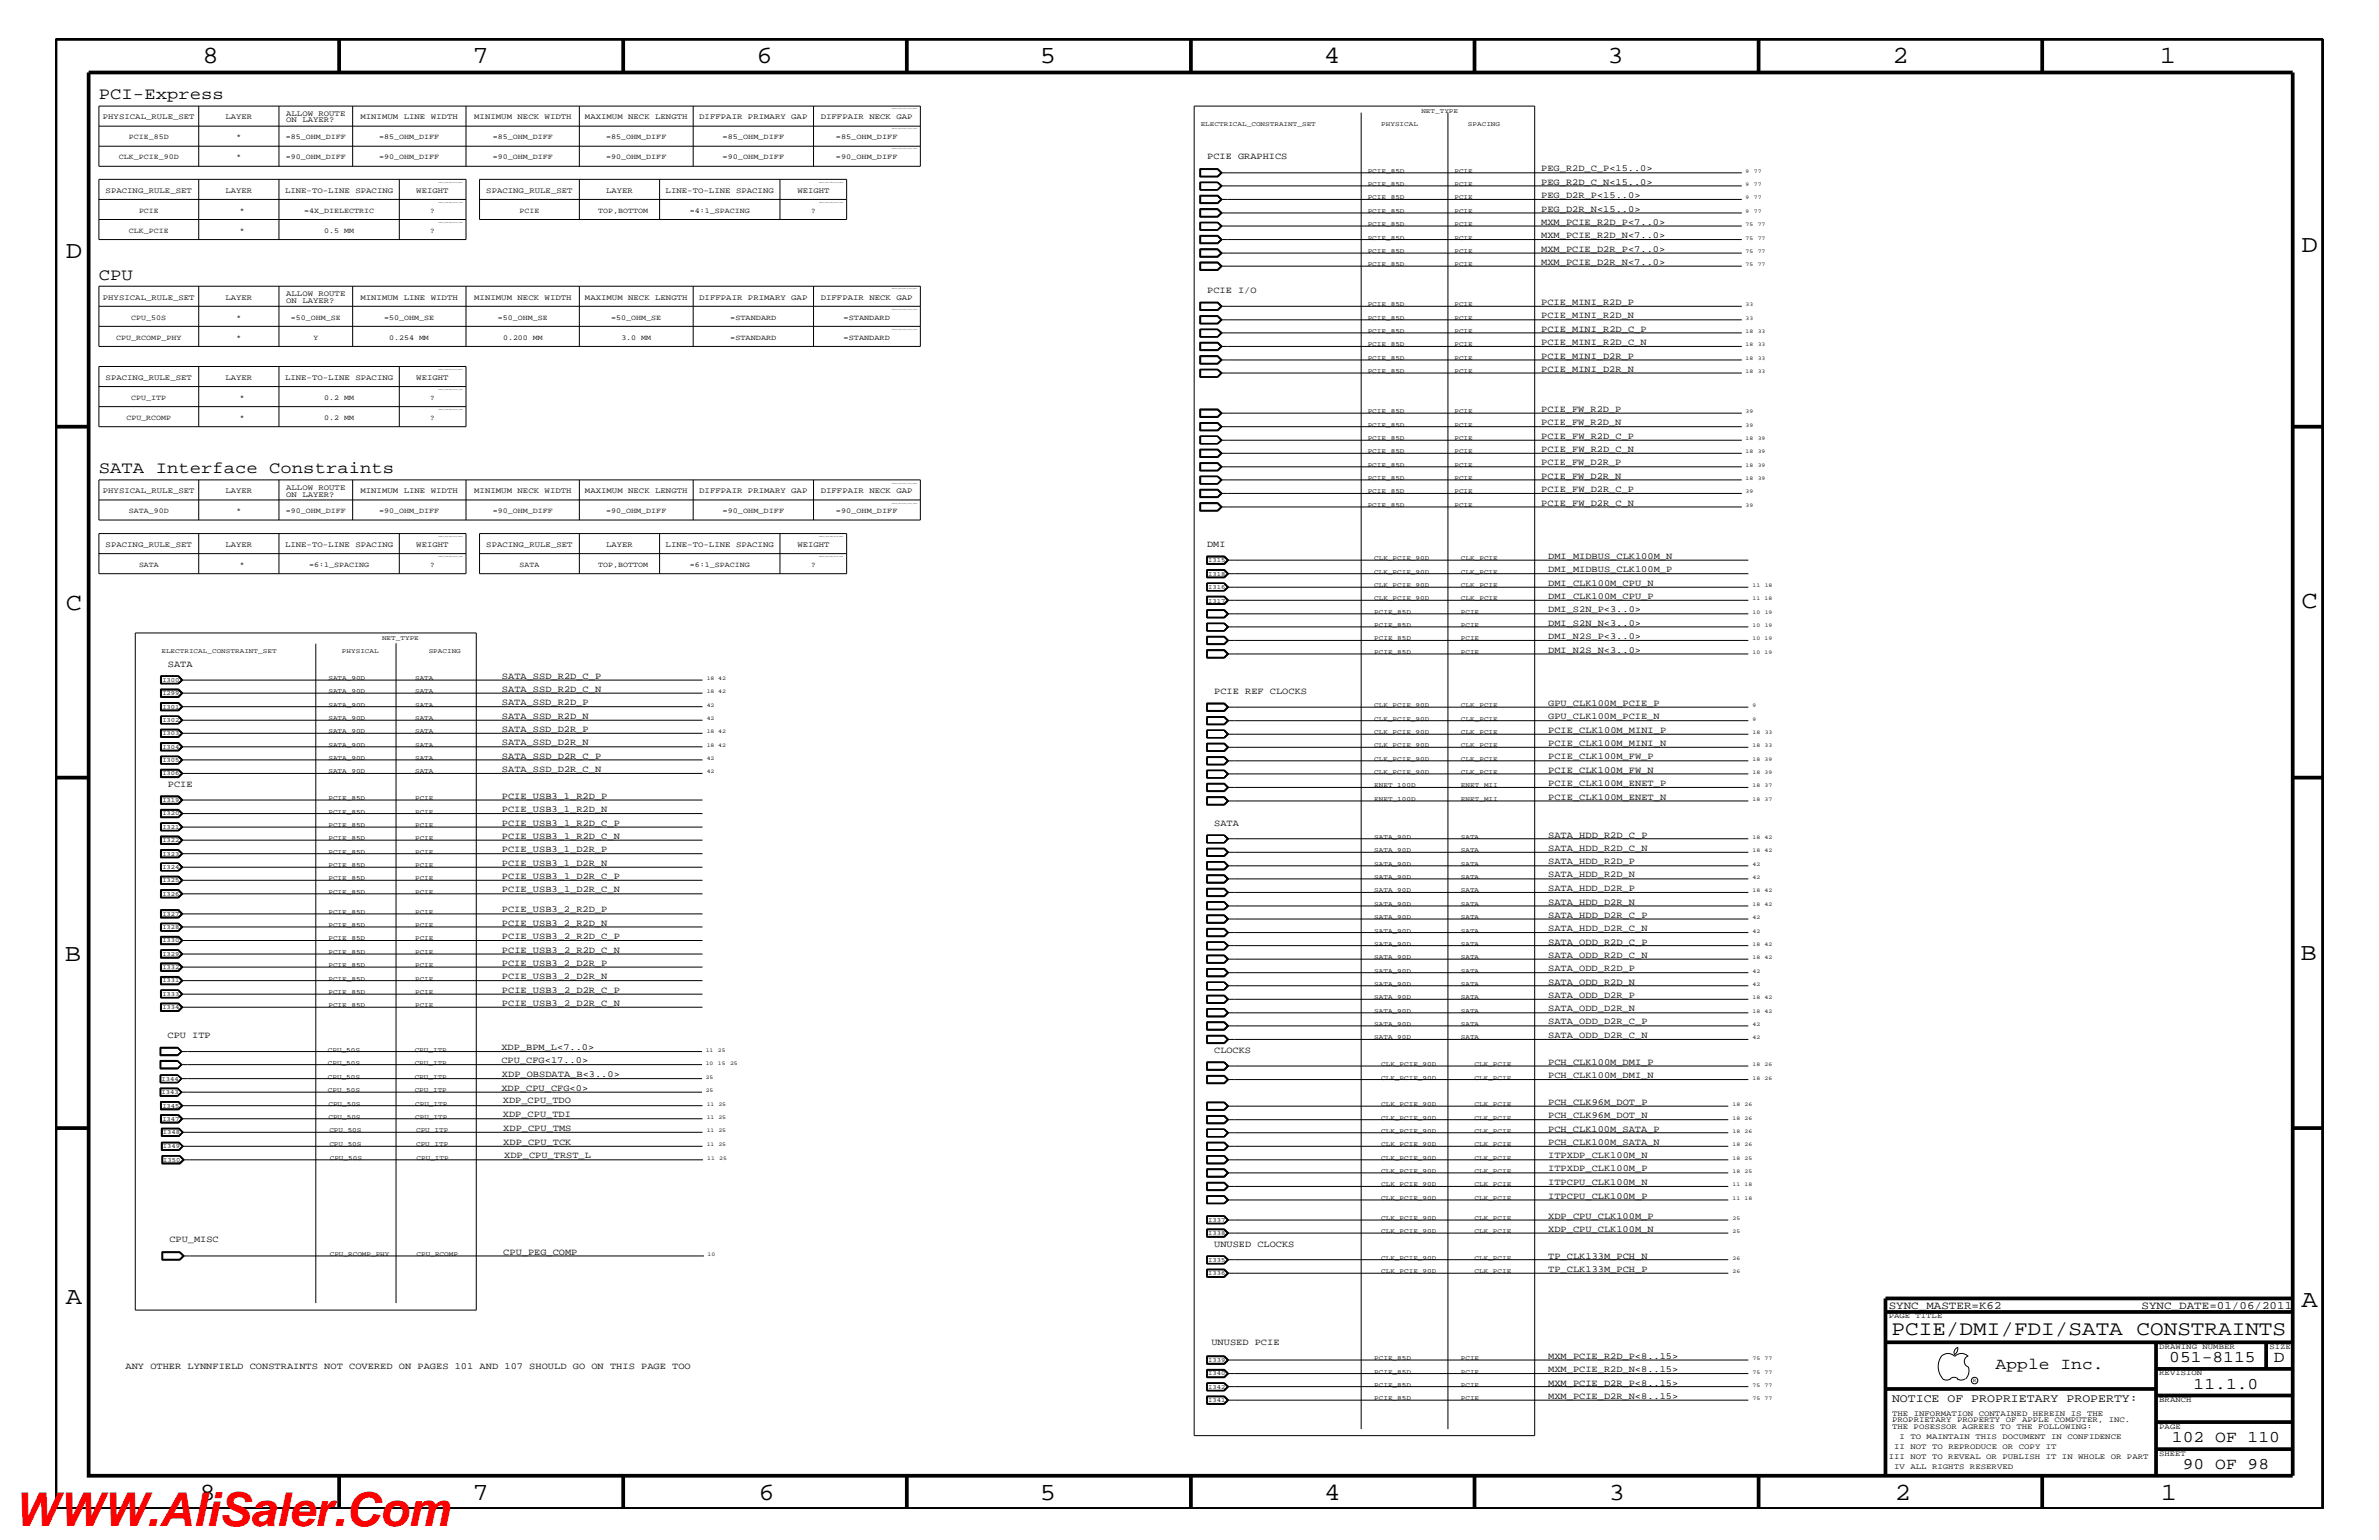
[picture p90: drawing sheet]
<svg xmlns="http://www.w3.org/2000/svg" width="432mm" height="279mm" viewBox="0 0 432 279" stroke-linecap="round" stroke-linejoin="round" font-family="sans-serif">
<defs><g id="words">
<text font-size="8.5" fill="#f00" x="2.5" y="276.8">WWW.AliSaler.Com</text>
<g font-size="4.5">
<text x="36.7" y="11.5">8</text>
<text x="85.8" y="11.5">7</text>
<text x="137.3" y="11.5">6</text>
<text x="188.7" y="11.5">5</text>
<text x="240.3" y="11.5">4</text>
<text x="291.8" y="11.5">3</text>
<text x="343.5" y="11.5">2</text>
<text x="392" y="11.5">1</text>
<text x="11.9" y="46.8">D</text>
<text x="417.8" y="45.7">D</text>
<text x="11.9" y="110.6">C</text>
<text x="417.7" y="110.4">C</text>
<text x="11.8" y="174.3">B</text>
<text x="417.6" y="174.2">B</text>
<text x="11.9" y="236.7">A</text>
<text x="417.7" y="237.1">A</text>
<text x="36.2" y="272.1">8</text>
<text x="85.8" y="272.1">7</text>
<text x="137.7" y="272.1">6</text>
<text x="188.7" y="272.1">5</text>
<text x="240.4" y="272.1">4</text>
<text x="292" y="272.1">3</text>
<text x="343.9" y="272.1">2</text>
<text x="392.2" y="272.1">1</text>
</g>
<text font-size="3.7" x="343.3" y="242.3">PCIE/DMI/FDI/SATA CONSTRAINTS</text>
<g font-size="3">
<text x="18" y="18">PCI-Express</text>
<text x="18" y="50.7">CPU</text>
<text x="18" y="85.9">SATA Interface Constraints</text>
<text x="362.2" y="248.4">Apple Inc.</text>
<text x="393.7" y="247.1">051-8115</text>
<text x="398.1" y="252">11.1.0</text>
<text x="412.7" y="247.1">D</text>
<text x="394.2" y="261.6">102 OF 110</text>
<text x="396.2" y="266.6">90 OF 98</text>
</g>
<text font-size="2.1" x="343.4" y="254.4">NOTICE OF PROPRIETARY PROPERTY:</text>
<g font-size="2">
<text x="342.8" y="237.4">SYNC_MASTER=K62</text>
<text x="388.7" y="237.4">SYNC_DATE=01/06/2011</text>
</g>
<g font-size="1.7">
<text x="219.1" y="28.9">PCIE GRAPHICS</text>
<text x="279.7" y="33.6">PEG_R2D_C_N&lt;15..0&gt;</text>
<text x="279.7" y="31.1">PEG_R2D_C_P&lt;15..0&gt;</text>
<text x="279.7" y="35.9">PEG_D2R_P&lt;15..0&gt;</text>
<text x="279.7" y="38.4">PEG_D2R_N&lt;15..0&gt;</text>
<text x="279.7" y="40.8">MXM_PCIE_R2D_P&lt;7..0&gt;</text>
<text x="279.7" y="45.7">MXM_PCIE_D2R_P&lt;7..0&gt;</text>
<text x="279.7" y="43.2">MXM_PCIE_R2D_N&lt;7..0&gt;</text>
<text x="219.1" y="53.2">PCIE I/O</text>
<text x="279.7" y="48">MXM_PCIE_D2R_N&lt;7..0&gt;</text>
<text x="279.7" y="57.8">PCIE_MINI_R2D_N</text>
<text x="279.7" y="55.3">PCIE_MINI_R2D_P</text>
<text x="279.7" y="62.6">PCIE_MINI_R2D_C_N</text>
<text x="279.7" y="65.1">PCIE_MINI_D2R_P</text>
<text x="279.7" y="60.2">PCIE_MINI_R2D_C_P</text>
<text x="279.7" y="67.5">PCIE_MINI_D2R_N</text>
<text x="279.7" y="77.2">PCIE_FW_R2D_N</text>
<text x="279.7" y="74.7">PCIE_FW_R2D_P</text>
<text x="279.7" y="82">PCIE_FW_R2D_C_N</text>
<text x="279.7" y="79.6">PCIE_FW_R2D_C_P</text>
<text x="279.7" y="84.4">PCIE_FW_D2R_P</text>
<text x="279.7" y="89.3">PCIE_FW_D2R_C_P</text>
<text x="279.7" y="86.9">PCIE_FW_D2R_N</text>
<text x="279.7" y="91.7">PCIE_FW_D2R_C_N</text>
<text x="219.1" y="99.3">DMI</text>
<text x="281" y="101.4">DMI_MIDBUS_CLK100M_N</text>
<text x="281" y="106.3">DMI_CLK100M_CPU_N</text>
<text x="281" y="103.8">DMI_MIDBUS_CLK100M_P</text>
<text x="281" y="111.1">DMI_S2N_P&lt;3..0&gt;</text>
<text x="281" y="113.6">DMI_S2N_N&lt;3..0&gt;</text>
<text x="281" y="108.7">DMI_CLK100M_CPU_P</text>
<text x="281" y="118.4">DMI_N2S_N&lt;3..0&gt;</text>
<text x="281" y="115.9">DMI_N2S_P&lt;3..0&gt;</text>
<text x="30.5" y="120.9">SATA</text>
<text x="91.1" y="125.5">SATA_SSD_R2D_C_N</text>
<text x="91.1" y="123.1">SATA_SSD_R2D_C_P</text>
<text x="220.4" y="125.9">PCIE REF CLOCKS</text>
<text x="91.1" y="130.4">SATA_SSD_R2D_N</text>
<text x="91.1" y="128">SATA_SSD_R2D_P</text>
<text x="281" y="130.5">GPU_CLK100M_PCIE_N</text>
<text x="281" y="128">GPU_CLK100M_PCIE_P</text>
<text x="91.1" y="137.7">SATA_SSD_D2R_C_P</text>
<text x="91.1" y="135.2">SATA_SSD_D2R_N</text>
<text x="91.1" y="132.8">SATA_SSD_D2R_P</text>
<text x="281" y="133">PCIE_CLK100M_MINI_P</text>
<text x="281" y="137.8">PCIE_CLK100M_FW_P</text>
<text x="281" y="135.3">PCIE_CLK100M_MINI_N</text>
<text x="30.5" y="142.8">PCIE</text>
<text x="91.1" y="140.1">SATA_SSD_D2R_C_N</text>
<text x="281" y="140.2">PCIE_CLK100M_FW_N</text>
<text x="281" y="142.6">PCIE_CLK100M_ENET_P</text>
<text x="91.1" y="147.3">PCIE_USB3_1_R2D_N</text>
<text x="91.1" y="149.8">PCIE_USB3_1_R2D_C_P</text>
<text x="91.1" y="144.9">PCIE_USB3_1_R2D_P</text>
<text x="220.4" y="149.8">SATA</text>
<text x="281" y="145.1">PCIE_CLK100M_ENET_N</text>
<text x="91.1" y="154.6">PCIE_USB3_1_D2R_P</text>
<text x="91.1" y="152.2">PCIE_USB3_1_R2D_C_N</text>
<text x="281" y="154.4">SATA_HDD_R2D_C_N</text>
<text x="281" y="152">SATA_HDD_R2D_C_P</text>
<text x="91.1" y="161.9">PCIE_USB3_1_D2R_C_N</text>
<text x="91.1" y="157.1">PCIE_USB3_1_D2R_N</text>
<text x="91.1" y="159.5">PCIE_USB3_1_D2R_C_P</text>
<text x="281" y="159.2">SATA_HDD_R2D_N</text>
<text x="281" y="156.8">SATA_HDD_R2D_P</text>
<text x="281" y="161.7">SATA_HDD_D2R_P</text>
<text x="91.1" y="165.6">PCIE_USB3_2_R2D_P</text>
<text x="281" y="166.5">SATA_HDD_D2R_C_P</text>
<text x="281" y="164.1">SATA_HDD_D2R_N</text>
<text x="91.1" y="172.8">PCIE_USB3_2_R2D_C_N</text>
<text x="91.1" y="168">PCIE_USB3_2_R2D_N</text>
<text x="91.1" y="170.4">PCIE_USB3_2_R2D_C_P</text>
<text x="281" y="171.4">SATA_ODD_R2D_C_P</text>
<text x="281" y="173.8">SATA_ODD_R2D_C_N</text>
<text x="281" y="168.9">SATA_HDD_D2R_C_N</text>
<text x="91.1" y="175.2">PCIE_USB3_2_D2R_P</text>
<text x="91.1" y="177.7">PCIE_USB3_2_D2R_N</text>
<text x="281" y="178.7">SATA_ODD_R2D_N</text>
<text x="281" y="176.2">SATA_ODD_R2D_P</text>
<text x="91.1" y="180.1">PCIE_USB3_2_D2R_C_P</text>
<text x="91.1" y="182.5">PCIE_USB3_2_D2R_C_N</text>
<text x="281" y="183.5">SATA_ODD_D2R_N</text>
<text x="281" y="185.9">SATA_ODD_D2R_C_P</text>
<text x="281" y="181">SATA_ODD_D2R_P</text>
<text x="30.4" y="188.3">CPU ITP</text>
<text x="91" y="190.5">XDP_BPM_L&lt;7..0&gt;</text>
<text x="220.4" y="191">CLOCKS</text>
<text x="281" y="188.3">SATA_ODD_D2R_C_N</text>
<text x="91" y="192.9">CPU_CFG&lt;17..0&gt;</text>
<text x="91" y="197.9">XDP_CPU_CFG&lt;0&gt;</text>
<text x="91.1" y="195.4">XDP_OBSDATA_B&lt;3..0&gt;</text>
<text x="281" y="193.2">PCH_CLK100M_DMI_P</text>
<text x="281" y="195.6">PCH_CLK100M_DMI_N</text>
<text x="91.3" y="202.7">XDP_CPU_TDI</text>
<text x="91.3" y="200.2">XDP_CPU_TDO</text>
<text x="281" y="200.4">PCH_CLK96M_DOT_P</text>
<text x="281" y="202.9">PCH_CLK96M_DOT_N</text>
<text x="91.4" y="205.2">XDP_CPU_TMS</text>
<text x="91.4" y="207.7">XDP_CPU_TCK</text>
<text x="281" y="205.3">PCH_CLK100M_SATA_P</text>
<text x="281" y="207.7">PCH_CLK100M_SATA_N</text>
<text x="91.5" y="210.2">XDP_CPU_TRST_L</text>
<text x="281" y="212.5">ITPXDP_CLK100M_P</text>
<text x="281" y="210.2">ITPXDP_CLK100M_N</text>
<text x="281" y="215">ITPCPU_CLK100M_N</text>
<text x="281" y="217.5">ITPCPU_CLK100M_P</text>
<text x="281" y="221.1">XDP_CPU_CLK100M_P</text>
<text x="30.7" y="225.4">CPU_MISC</text>
<text x="91.4" y="227.6">CPU_PEG_COMP</text>
<text x="220.4" y="226.2">UNUSED CLOCKS</text>
<text x="281" y="223.5">XDP_CPU_CLK100M_N</text>
<text x="281" y="228.4">TP_CLK133M_PCH_N</text>
<text x="281" y="230.7">TP_CLK133M_PCH_P</text>
<text x="219.9" y="244">UNUSED PCIE</text>
<text x="22.8" y="248.4">ANY OTHER LYNNFIELD CONSTRAINTS NOT COVERED ON PAGES 101 AND 107 SHOULD GO ON THIS PAGE TOO</text>
<text x="281" y="251.4">MXM_PCIE_D2R_P&lt;8..15&gt;</text>
<text x="281" y="248.9">MXM_PCIE_R2D_N&lt;8..15&gt;</text>
<text x="281" y="246.5">MXM_PCIE_R2D_P&lt;8..15&gt;</text>
<text x="281" y="253.8">MXM_PCIE_D2R_N&lt;8..15&gt;</text>
</g>
<g font-size="1.4">
<text x="18.7" y="21.6">PHYSICAL_RULE_SET</text>
<text x="40.9" y="21.6">LAYER</text>
<text x="51.9" y="21">ALLOW ROUTE</text>
<text x="51.9" y="22.2">ON LAYER?</text>
<text x="65.4" y="21.6">MINIMUM LINE WIDTH</text>
<text x="86.1" y="21.6">MINIMUM NECK WIDTH</text>
<text x="106.2" y="21.6">MAXIMUM NECK LENGTH</text>
<text x="126.9" y="21.6">DIFFPAIR PRIMARY GAP</text>
<text x="149" y="21.6">DIFFPAIR NECK GAP</text>
<text x="21.6" y="28.9">CLK_PCIE_90D</text>
<text x="23.4" y="25.3">PCIE_85D</text>
<text x="42.9" y="25.3">*</text>
<text x="42.9" y="28.9">*</text>
<text x="51.9" y="28.9">=90_OHM_DIFF</text>
<text x="51.9" y="25.3">=85_OHM_DIFF</text>
<text x="68.8" y="28.9">=90_OHM_DIFF</text>
<text x="68.8" y="25.3">=85_OHM_DIFF</text>
<text x="89.5" y="28.9">=90_OHM_DIFF</text>
<text x="89.5" y="25.3">=85_OHM_DIFF</text>
<text x="110" y="28.9">=90_OHM_DIFF</text>
<text x="110" y="25.3">=85_OHM_DIFF</text>
<text x="131.1" y="28.9">=90_OHM_DIFF</text>
<text x="131.1" y="25.3">=85_OHM_DIFF</text>
<text x="151.7" y="25.3">=85_OHM_DIFF</text>
<text x="151.7" y="28.9">=90_OHM_DIFF</text>
<text x="19.2" y="35">SPACING_RULE_SET</text>
<text x="40.9" y="35">LAYER</text>
<text x="51.7" y="35">LINE-TO-LINE SPACING</text>
<text x="75.6" y="35">WEIGHT</text>
<text x="88.3" y="35">SPACING_RULE_SET</text>
<text x="110" y="35">LAYER</text>
<text x="120.8" y="35">LINE-TO-LINE SPACING</text>
<text x="144.7" y="35">WEIGHT</text>
<text x="25.2" y="38.6">PCIE</text>
<text x="43.5" y="38.6">*</text>
<text x="55.2" y="38.6">=4X_DIELECTRIC</text>
<text x="78.1" y="38.6">?</text>
<text x="94.3" y="38.6">PCIE</text>
<text x="108.6" y="38.6">TOP,BOTTOM</text>
<text x="125.2" y="38.6">=4:1_SPACING</text>
<text x="147.2" y="38.6">?</text>
<text x="23.4" y="42.3">CLK_PCIE</text>
<text x="43.5" y="42.3">*</text>
<text x="58.8" y="42.3">0.5 MM</text>
<text x="78.1" y="42.3">?</text>
<text x="51.9" y="53.8">ALLOW ROUTE</text>
<text x="18.7" y="54.4">PHYSICAL_RULE_SET</text>
<text x="23.8" y="58">CPU_50S</text>
<text x="40.9" y="54.4">LAYER</text>
<text x="42.9" y="58">*</text>
<text x="51.9" y="55">ON LAYER?</text>
<text x="52.8" y="58">=50_OHM_SE</text>
<text x="65.4" y="54.4">MINIMUM LINE WIDTH</text>
<text x="69.7" y="58">=50_OHM_SE</text>
<text x="86.1" y="54.4">MINIMUM NECK WIDTH</text>
<text x="90.4" y="58">=50_OHM_SE</text>
<text x="106.2" y="54.4">MAXIMUM NECK LENGTH</text>
<text x="111" y="58">=50_OHM_SE</text>
<text x="126.9" y="54.4">DIFFPAIR PRIMARY GAP</text>
<text x="132.5" y="58">=STANDARD</text>
<text x="149" y="54.4">DIFFPAIR NECK GAP</text>
<text x="153.1" y="58">=STANDARD</text>
<text x="21.1" y="61.7">CPU_RCOMP_PHY</text>
<text x="42.9" y="61.7">*</text>
<text x="56.9" y="61.7">Y</text>
<text x="70.7" y="61.7">0.254 MM</text>
<text x="91.3" y="61.7">0.200 MM</text>
<text x="112.8" y="61.7">3.0 MM</text>
<text x="132.5" y="61.7">=STANDARD</text>
<text x="153.1" y="61.7">=STANDARD</text>
<text x="19.2" y="68.9">SPACING_RULE_SET</text>
<text x="40.9" y="68.9">LAYER</text>
<text x="51.7" y="68.9">LINE-TO-LINE SPACING</text>
<text x="75.6" y="68.9">WEIGHT</text>
<text x="22.9" y="76.2">CPU_RCOMP</text>
<text x="23.8" y="72.6">CPU_ITP</text>
<text x="43.5" y="76.2">*</text>
<text x="43.5" y="72.6">*</text>
<text x="58.8" y="72.6">0.2 MM</text>
<text x="58.8" y="76.2">0.2 MM</text>
<text x="78.1" y="72.6">?</text>
<text x="78.1" y="76.2">?</text>
<text x="18.7" y="89.5">PHYSICAL_RULE_SET</text>
<text x="40.9" y="89.5">LAYER</text>
<text x="51.9" y="88.9">ALLOW ROUTE</text>
<text x="65.4" y="89.5">MINIMUM LINE WIDTH</text>
<text x="86.1" y="89.5">MINIMUM NECK WIDTH</text>
<text x="106.2" y="89.5">MAXIMUM NECK LENGTH</text>
<text x="126.9" y="89.5">DIFFPAIR PRIMARY GAP</text>
<text x="149" y="89.5">DIFFPAIR NECK GAP</text>
<text x="23.4" y="93.2">SATA_90D</text>
<text x="42.9" y="93.2">*</text>
<text x="51.9" y="93.2">=90_OHM_DIFF</text>
<text x="51.9" y="90.1">ON LAYER?</text>
<text x="68.8" y="93.2">=90_OHM_DIFF</text>
<text x="89.5" y="93.2">=90_OHM_DIFF</text>
<text x="110" y="93.2">=90_OHM_DIFF</text>
<text x="131.1" y="93.2">=90_OHM_DIFF</text>
<text x="151.7" y="93.2">=90_OHM_DIFF</text>
<text x="19.2" y="99.3">SPACING_RULE_SET</text>
<text x="40.9" y="99.3">LAYER</text>
<text x="51.7" y="99.3">LINE-TO-LINE SPACING</text>
<text x="75.6" y="99.3">WEIGHT</text>
<text x="88.3" y="99.3">SPACING_RULE_SET</text>
<text x="110" y="99.3">LAYER</text>
<text x="120.8" y="99.3">LINE-TO-LINE SPACING</text>
<text x="144.7" y="99.3">WEIGHT</text>
<text x="25.2" y="102.9">SATA</text>
<text x="43.5" y="102.9">*</text>
<text x="56.1" y="102.9">=6:1_SPACING</text>
<text x="78.1" y="102.9">?</text>
<text x="94.3" y="102.9">SATA</text>
<text x="108.6" y="102.9">TOP,BOTTOM</text>
<text x="125.2" y="102.9">=6:1_SPACING</text>
<text x="147.2" y="102.9">?</text>
<text x="342.8" y="239.2">PAGE TITLE</text>
<text x="391.9" y="244.7">DRAWING NUMBER</text>
<text x="411.9" y="244.7">SIZE</text>
<text x="391.9" y="249.5">REVISION</text>
<text x="343.4" y="256.8">THE INFORMATION CONTAINED HEREIN IS THE</text>
<text x="391.9" y="254.4">BRANCH</text>
<text x="343.4" y="259.3">THE POSESSOR AGREES TO THE FOLLOWING:</text>
<text x="343.4" y="258">PROPRIETARY PROPERTY OF APPLE COMPUTER, INC.</text>
<text x="343.8" y="262.9">II NOT TO REPRODUCE OR COPY IT</text>
<text x="344.8" y="261.1">I TO MAINTAIN THIS DOCUMENT IN CONFIDENCE</text>
<text x="391.9" y="259.3">PAGE</text>
<text x="342.8" y="264.7">III NOT TO REVEAL OR PUBLISH IT IN WHOLE OR PART</text>
<text x="343.8" y="266.6">IV ALL RIGHTS RESERVED</text>
<text x="391.9" y="264.1">SHEET</text>
</g>
<g font-size="1.2">
<text x="217.9" y="22.9">ELECTRICAL_CONSTRAINT_SET</text>
<text x="250.7" y="22.9">PHYSICAL</text>
<text x="258" y="20.4">NET_TYPE</text>
<text x="266.4" y="22.9">SPACING</text>
<text x="248.2" y="33.7">PCIE_85D</text>
<text x="248.2" y="31.4">PCIE_85D</text>
<text x="264" y="33.7">PCIE</text>
<text x="264" y="31.4">PCIE</text>
<text x="248.2" y="38.6">PCIE_85D</text>
<text x="248.2" y="36.2">PCIE_85D</text>
<text x="248.2" y="41">PCIE_85D</text>
<text x="264" y="38.6">PCIE</text>
<text x="264" y="36.2">PCIE</text>
<text x="264" y="41">PCIE</text>
<text x="248.2" y="45.9">PCIE_85D</text>
<text x="248.2" y="43.5">PCIE_85D</text>
<text x="264" y="45.9">PCIE</text>
<text x="264" y="43.5">PCIE</text>
<text x="248.2" y="48.3">PCIE_85D</text>
<text x="264" y="48.3">PCIE</text>
<text x="248.2" y="58">PCIE_85D</text>
<text x="248.2" y="55.6">PCIE_85D</text>
<text x="264" y="58">PCIE</text>
<text x="264" y="55.6">PCIE</text>
<text x="248.2" y="62.9">PCIE_85D</text>
<text x="248.2" y="65.3">PCIE_85D</text>
<text x="248.2" y="60.4">PCIE_85D</text>
<text x="264" y="62.9">PCIE</text>
<text x="264" y="65.3">PCIE</text>
<text x="264" y="60.4">PCIE</text>
<text x="248.2" y="67.7">PCIE_85D</text>
<text x="264" y="67.7">PCIE</text>
<text x="248.2" y="77.4">PCIE_85D</text>
<text x="248.2" y="75">PCIE_85D</text>
<text x="264" y="77.4">PCIE</text>
<text x="264" y="75">PCIE</text>
<text x="248.2" y="82.2">PCIE_85D</text>
<text x="248.2" y="79.9">PCIE_85D</text>
<text x="264" y="82.2">PCIE</text>
<text x="264" y="79.9">PCIE</text>
<text x="248.2" y="84.7">PCIE_85D</text>
<text x="248.2" y="89.5">PCIE_85D</text>
<text x="248.2" y="87.1">PCIE_85D</text>
<text x="264" y="84.7">PCIE</text>
<text x="264" y="89.5">PCIE</text>
<text x="264" y="87.1">PCIE</text>
<text x="248.2" y="92">PCIE_85D</text>
<text x="264" y="92">PCIE</text>
<text x="249.4" y="101.6">CLK_PCIE_90D</text>
<text x="265.2" y="101.6">CLK_PCIE</text>
<text x="219.3" y="102.1">I315</text>
<text x="219.3" y="106.9">I316</text>
<text x="219.3" y="104.4">I318</text>
<text x="249.4" y="106.5">CLK_PCIE_90D</text>
<text x="249.4" y="104.1">CLK_PCIE_90D</text>
<text x="265.2" y="106.5">CLK_PCIE</text>
<text x="265.2" y="104.1">CLK_PCIE</text>
<text x="219.3" y="109.3">I317</text>
<text x="249.4" y="113.7">PCIE_85D</text>
<text x="249.4" y="108.9">CLK_PCIE_90D</text>
<text x="249.4" y="111.4">PCIE_85D</text>
<text x="265.2" y="111.4">PCIE</text>
<text x="265.2" y="113.7">PCIE</text>
<text x="265.2" y="108.9">CLK_PCIE</text>
<text x="29.3" y="118.5">ELECTRICAL_CONSTRAINT_SET</text>
<text x="62.1" y="118.5">PHYSICAL</text>
<text x="69.3" y="116.1">NET_TYPE</text>
<text x="77.8" y="118.5">SPACING</text>
<text x="249.4" y="118.6">PCIE_85D</text>
<text x="249.4" y="116.2">PCIE_85D</text>
<text x="265.2" y="118.6">PCIE</text>
<text x="265.2" y="116.2">PCIE</text>
<text x="29.5" y="123.7">I300</text>
<text x="59.6" y="125.8">SATA_90D</text>
<text x="59.6" y="123.4">SATA_90D</text>
<text x="75.4" y="125.8">SATA</text>
<text x="75.4" y="123.4">SATA</text>
<text x="29.5" y="126.2">I299</text>
<text x="29.5" y="128.6">I301</text>
<text x="29.5" y="131">I302</text>
<text x="59.6" y="130.7">SATA_90D</text>
<text x="59.6" y="128.2">SATA_90D</text>
<text x="75.4" y="130.7">SATA</text>
<text x="75.4" y="128.2">SATA</text>
<text x="249.4" y="130.8">CLK_PCIE_90D</text>
<text x="249.4" y="128.3">CLK_PCIE_90D</text>
<text x="265.2" y="130.8">CLK_PCIE</text>
<text x="265.2" y="128.3">CLK_PCIE</text>
<text x="29.5" y="133.4">I303</text>
<text x="29.5" y="135.8">I304</text>
<text x="59.6" y="137.9">SATA_90D</text>
<text x="59.6" y="135.5">SATA_90D</text>
<text x="59.6" y="133">SATA_90D</text>
<text x="75.4" y="137.9">SATA</text>
<text x="75.4" y="135.5">SATA</text>
<text x="75.4" y="133">SATA</text>
<text x="249.4" y="133.2">CLK_PCIE_90D</text>
<text x="249.4" y="135.6">CLK_PCIE_90D</text>
<text x="265.2" y="133.2">CLK_PCIE</text>
<text x="265.2" y="135.6">CLK_PCIE</text>
<text x="29.5" y="138.3">I305</text>
<text x="29.5" y="140.7">I306</text>
<text x="59.6" y="140.3">SATA_90D</text>
<text x="75.4" y="140.3">SATA</text>
<text x="249.4" y="140.4">CLK_PCIE_90D</text>
<text x="249.4" y="142.9">ENET_100D</text>
<text x="249.4" y="138">CLK_PCIE_90D</text>
<text x="265.2" y="140.4">CLK_PCIE</text>
<text x="265.2" y="142.9">ENET_MII</text>
<text x="265.2" y="138">CLK_PCIE</text>
<text x="29.5" y="145.6">I319</text>
<text x="29.5" y="147.9">I320</text>
<text x="59.6" y="147.6">PCIE_85D</text>
<text x="59.6" y="145.1">PCIE_85D</text>
<text x="75.4" y="147.6">PCIE</text>
<text x="75.4" y="145.1">PCIE</text>
<text x="249.4" y="145.3">ENET_100D</text>
<text x="265.2" y="145.3">ENET_MII</text>
<text x="29.5" y="150.4">I321</text>
<text x="29.5" y="152.9">I322</text>
<text x="29.5" y="155.2">I323</text>
<text x="59.6" y="154.9">PCIE_85D</text>
<text x="59.6" y="152.4">PCIE_85D</text>
<text x="59.6" y="150.1">PCIE_85D</text>
<text x="75.4" y="154.9">PCIE</text>
<text x="75.4" y="152.4">PCIE</text>
<text x="75.4" y="150.1">PCIE</text>
<text x="249.4" y="154.6">SATA_90D</text>
<text x="249.4" y="152.2">SATA_90D</text>
<text x="265.2" y="154.6">SATA</text>
<text x="265.2" y="152.2">SATA</text>
<text x="29.5" y="157.7">I324</text>
<text x="29.5" y="160">I325</text>
<text x="59.6" y="157.3">PCIE_85D</text>
<text x="59.6" y="159.7">PCIE_85D</text>
<text x="75.4" y="157.3">PCIE</text>
<text x="75.4" y="159.7">PCIE</text>
<text x="249.4" y="159.5">SATA_90D</text>
<text x="249.4" y="157.1">SATA_90D</text>
<text x="249.4" y="161.9">SATA_90D</text>
<text x="265.2" y="157.1">SATA</text>
<text x="265.2" y="161.9">SATA</text>
<text x="265.2" y="159.5">SATA</text>
<text x="29.5" y="162.5">I326</text>
<text x="29.5" y="166.1">I327</text>
<text x="59.6" y="162.2">PCIE_85D</text>
<text x="59.6" y="165.8">PCIE_85D</text>
<text x="75.4" y="162.2">PCIE</text>
<text x="75.4" y="165.8">PCIE</text>
<text x="249.4" y="166.7">SATA_90D</text>
<text x="249.4" y="164.4">SATA_90D</text>
<text x="265.2" y="166.7">SATA</text>
<text x="265.2" y="164.4">SATA</text>
<text x="29.5" y="168.6">I328</text>
<text x="29.5" y="173.4">I329</text>
<text x="29.5" y="171">I330</text>
<text x="59.6" y="173.1">PCIE_85D</text>
<text x="59.6" y="168.2">PCIE_85D</text>
<text x="59.6" y="170.6">PCIE_85D</text>
<text x="75.4" y="173.1">PCIE</text>
<text x="75.4" y="168.2">PCIE</text>
<text x="75.4" y="170.6">PCIE</text>
<text x="249.4" y="171.6">SATA_90D</text>
<text x="249.4" y="169.2">SATA_90D</text>
<text x="265.2" y="171.6">SATA</text>
<text x="265.2" y="169.2">SATA</text>
<text x="29.5" y="178.3">I331</text>
<text x="29.5" y="175.9">I332</text>
<text x="59.6" y="175.5">PCIE_85D</text>
<text x="59.6" y="177.9">PCIE_85D</text>
<text x="75.4" y="175.5">PCIE</text>
<text x="75.4" y="177.9">PCIE</text>
<text x="249.4" y="178.8">SATA_90D</text>
<text x="249.4" y="176.5">SATA_90D</text>
<text x="249.4" y="174">SATA_90D</text>
<text x="265.2" y="178.8">SATA</text>
<text x="265.2" y="176.5">SATA</text>
<text x="265.2" y="174">SATA</text>
<text x="29.5" y="180.7">I333</text>
<text x="29.5" y="183.1">I334</text>
<text x="59.6" y="180.4">PCIE_85D</text>
<text x="59.6" y="182.7">PCIE_85D</text>
<text x="75.4" y="180.4">PCIE</text>
<text x="75.4" y="182.7">PCIE</text>
<text x="249.4" y="183.8">SATA_90D</text>
<text x="249.4" y="181.3">SATA_90D</text>
<text x="265.2" y="183.8">SATA</text>
<text x="265.2" y="181.3">SATA</text>
<text x="59.5" y="190.8">CPU_50S</text>
<text x="75.3" y="190.8">CPU_ITP</text>
<text x="249.4" y="188.6">SATA_90D</text>
<text x="249.4" y="186.1">SATA_90D</text>
<text x="265.2" y="188.6">SATA</text>
<text x="265.2" y="186.1">SATA</text>
<text x="29.3" y="196.1">I344</text>
<text x="59.5" y="195.7">CPU_50S</text>
<text x="59.5" y="193.2">CPU_50S</text>
<text x="75.3" y="195.7">CPU_ITP</text>
<text x="75.3" y="193.2">CPU_ITP</text>
<text x="250.7" y="193.4">CLK_PCIE_90D</text>
<text x="250.7" y="195.9">CLK_PCIE_90D</text>
<text x="267.6" y="193.4">CLK_PCIE</text>
<text x="267.6" y="195.9">CLK_PCIE</text>
<text x="29.3" y="198.5">I343</text>
<text x="29.5" y="200.9">I345</text>
<text x="29.5" y="203.4">I347</text>
<text x="59.5" y="198.1">CPU_50S</text>
<text x="59.6" y="203">CPU_50S</text>
<text x="59.6" y="200.6">CPU_50S</text>
<text x="75.3" y="198.1">CPU_ITP</text>
<text x="75.4" y="203">CPU_ITP</text>
<text x="75.4" y="200.6">CPU_ITP</text>
<text x="250.7" y="200.7">CLK_PCIE_90D</text>
<text x="250.7" y="203.1">CLK_PCIE_90D</text>
<text x="267.6" y="200.7">CLK_PCIE</text>
<text x="267.6" y="203.1">CLK_PCIE</text>
<text x="29.5" y="205.8">I348</text>
<text x="29.5" y="208.3">I349</text>
<text x="59.8" y="208">CPU_50S</text>
<text x="59.8" y="205.4">CPU_50S</text>
<text x="75.5" y="208">CPU_ITP</text>
<text x="75.5" y="205.4">CPU_ITP</text>
<text x="250.7" y="205.5">CLK_PCIE_90D</text>
<text x="250.7" y="208">CLK_PCIE_90D</text>
<text x="267.6" y="205.5">CLK_PCIE</text>
<text x="267.6" y="208">CLK_PCIE</text>
<text x="29.6" y="210.8">I350</text>
<text x="59.9" y="210.4">CPU_50S</text>
<text x="75.6" y="210.4">CPU_ITP</text>
<text x="250.7" y="212.8">CLK_PCIE_90D</text>
<text x="250.7" y="210.4">CLK_PCIE_90D</text>
<text x="250.7" y="215.3">CLK_PCIE_90D</text>
<text x="267.6" y="212.8">CLK_PCIE</text>
<text x="267.6" y="210.4">CLK_PCIE</text>
<text x="267.6" y="215.3">CLK_PCIE</text>
<text x="219.3" y="221.7">I337</text>
<text x="250.7" y="217.7">CLK_PCIE_90D</text>
<text x="250.7" y="221.3">CLK_PCIE_90D</text>
<text x="267.6" y="217.7">CLK_PCIE</text>
<text x="267.6" y="221.3">CLK_PCIE</text>
<text x="59.9" y="227.9">CPU_RCOMP_PHY</text>
<text x="75.6" y="227.9">CPU_RCOMP</text>
<text x="219.3" y="224.1">I338</text>
<text x="250.7" y="223.7">CLK_PCIE_90D</text>
<text x="267.6" y="223.7">CLK_PCIE</text>
<text x="219.3" y="229">I335</text>
<text x="219.3" y="231.3">I336</text>
<text x="250.7" y="228.5">CLK_PCIE_90D</text>
<text x="250.7" y="231">CLK_PCIE_90D</text>
<text x="267.6" y="228.5">CLK_PCIE</text>
<text x="267.6" y="231">CLK_PCIE</text>
<text x="219.3" y="247.1">I339</text>
<text x="219.3" y="249.5">I340</text>
<text x="219.3" y="252">I342</text>
<text x="249.4" y="249.2">PCIE_85D</text>
<text x="249.4" y="246.7">PCIE_85D</text>
<text x="249.4" y="251.6">PCIE_85D</text>
<text x="265.2" y="251.6">PCIE</text>
<text x="265.2" y="249.2">PCIE</text>
<text x="265.2" y="246.7">PCIE</text>
<text x="219.3" y="254.4">I341</text>
<text x="249.4" y="254">PCIE_85D</text>
<text x="265.2" y="254">PCIE</text>
</g>
<g font-size="1">
<text x="316.8" y="33.7">9</text>
<text x="316.8" y="31.4">9</text>
<text x="318.3" y="33.7">77</text>
<text x="318.3" y="31.4">77</text>
<text x="316.8" y="38.6">9</text>
<text x="316.8" y="36.2">9</text>
<text x="316.8" y="41">75</text>
<text x="318.3" y="38.6">77</text>
<text x="318.3" y="36.2">77</text>
<text x="319" y="41">77</text>
<text x="316.8" y="45.9">75</text>
<text x="316.8" y="43.5">75</text>
<text x="319" y="45.9">77</text>
<text x="319" y="43.5">77</text>
<text x="316.8" y="48.3">75</text>
<text x="319" y="48.3">77</text>
<text x="316.8" y="58">33</text>
<text x="316.8" y="55.6">33</text>
<text x="316.8" y="65.3">18</text>
<text x="316.8" y="62.9">18</text>
<text x="316.8" y="60.4">18</text>
<text x="319" y="65.3">33</text>
<text x="319" y="62.9">33</text>
<text x="319" y="60.4">33</text>
<text x="316.8" y="67.7">18</text>
<text x="319" y="67.7">33</text>
<text x="316.8" y="77.4">39</text>
<text x="316.8" y="75">39</text>
<text x="316.8" y="82.2">18</text>
<text x="316.8" y="79.9">18</text>
<text x="319" y="82.2">39</text>
<text x="319" y="79.9">39</text>
<text x="316.8" y="84.7">18</text>
<text x="316.8" y="89.5">39</text>
<text x="316.8" y="87.1">18</text>
<text x="319" y="84.7">39</text>
<text x="319" y="87.1">39</text>
<text x="316.8" y="92">39</text>
<text x="318.1" y="106.5">11</text>
<text x="320.3" y="106.5">18</text>
<text x="318.1" y="108.9">11</text>
<text x="318.1" y="111.4">10</text>
<text x="318.1" y="113.7">10</text>
<text x="320.3" y="108.9">18</text>
<text x="320.3" y="111.4">19</text>
<text x="320.3" y="113.7">19</text>
<text x="318.1" y="118.6">10</text>
<text x="318.1" y="116.2">10</text>
<text x="320.3" y="118.6">19</text>
<text x="320.3" y="116.2">19</text>
<text x="128.3" y="125.8">18 42</text>
<text x="128.3" y="123.4">18 42</text>
<text x="128.3" y="128.2">42</text>
<text x="128.3" y="130.7">42</text>
<text x="318.1" y="130.8">9</text>
<text x="318.1" y="128.3">9</text>
<text x="128.3" y="137.9">42</text>
<text x="128.3" y="135.5">18 42</text>
<text x="128.3" y="133">18 42</text>
<text x="318.1" y="135.6">18</text>
<text x="318.1" y="133.2">18</text>
<text x="320.3" y="135.6">33</text>
<text x="320.3" y="133.2">33</text>
<text x="128.3" y="140.3">42</text>
<text x="318.1" y="140.4">18</text>
<text x="318.1" y="142.9">18</text>
<text x="318.1" y="138">18</text>
<text x="320.3" y="140.4">39</text>
<text x="320.3" y="142.9">37</text>
<text x="320.3" y="138">39</text>
<text x="318.1" y="145.3">18</text>
<text x="320.3" y="145.3">37</text>
<text x="318.1" y="154.6">18</text>
<text x="318.1" y="152.2">18</text>
<text x="320.3" y="154.6">42</text>
<text x="320.3" y="152.2">42</text>
<text x="318.1" y="159.5">42</text>
<text x="318.1" y="157.1">42</text>
<text x="318.1" y="161.9">18</text>
<text x="320.3" y="161.9">42</text>
<text x="318.1" y="166.7">42</text>
<text x="318.1" y="164.4">18</text>
<text x="320.3" y="164.4">42</text>
<text x="318.1" y="171.6">18</text>
<text x="318.1" y="169.2">42</text>
<text x="320.3" y="171.6">42</text>
<text x="318.1" y="178.8">42</text>
<text x="318.1" y="176.5">42</text>
<text x="318.1" y="174">18</text>
<text x="320.3" y="174">42</text>
<text x="318.1" y="183.8">18</text>
<text x="318.1" y="181.3">18</text>
<text x="320.3" y="183.8">42</text>
<text x="320.3" y="181.3">42</text>
<text x="128.1" y="190.8">11</text>
<text x="130.3" y="190.8">25</text>
<text x="318.1" y="188.6">42</text>
<text x="318.1" y="186.1">42</text>
<text x="128.1" y="195.7">25</text>
<text x="128.1" y="193.2">10</text>
<text x="130.3" y="193.2">15</text>
<text x="132.5" y="193.2">25</text>
<text x="318.1" y="193.4">18</text>
<text x="318.1" y="195.9">18</text>
<text x="320.3" y="193.4">26</text>
<text x="320.3" y="195.9">26</text>
<text x="128.1" y="198.1">25</text>
<text x="128.3" y="203">11 25</text>
<text x="128.3" y="200.6">11 25</text>
<text x="314.5" y="200.7">18</text>
<text x="314.5" y="203.1">18</text>
<text x="316.7" y="200.7">26</text>
<text x="316.7" y="203.1">26</text>
<text x="128.3" y="205.4">11 25</text>
<text x="128.3" y="208">11 25</text>
<text x="314.5" y="205.5">18</text>
<text x="314.5" y="208">18</text>
<text x="316.7" y="205.5">26</text>
<text x="316.7" y="208">26</text>
<text x="128.4" y="210.4">11</text>
<text x="130.6" y="210.4">25</text>
<text x="314.5" y="212.8">18</text>
<text x="314.5" y="210.4">18</text>
<text x="314.5" y="215.3">11</text>
<text x="316.7" y="212.8">25</text>
<text x="316.7" y="210.4">25</text>
<text x="316.7" y="215.3">18</text>
<text x="314.5" y="217.7">11</text>
<text x="314.5" y="221.3">25</text>
<text x="316.7" y="217.7">18</text>
<text x="128.4" y="227.9">10</text>
<text x="314.5" y="223.7">25</text>
<text x="314.5" y="228.5">26</text>
<text x="314.5" y="231">26</text>
<text x="318.1" y="251.6">75</text>
<text x="318.1" y="249.2">75</text>
<text x="318.1" y="246.7">75</text>
<text x="320.3" y="251.6">77</text>
<text x="320.3" y="249.2">77</text>
<text x="320.3" y="246.7">77</text>
<text x="358.1" y="250.7">R</text>
<text x="318.1" y="254">75</text>
<text x="320.3" y="254">77</text>
</g>
<g font-size=".3">
<text x="161.9" y="23.5">TABLE_PHYSICAL_RULE_ITEM</text>
<text x="161.9" y="19.8">TABLE_PHYSICAL_RULE_HEAD</text>
<text x="161.9" y="27.1">TABLE_PHYSICAL_RULE_ITEM</text>
<text x="79.6" y="33.1">TABLE_SPACING_RULE_HEAD</text>
<text x="148.7" y="33.1">TABLE_SPACING_RULE_HEAD</text>
<text x="79.6" y="40.4">TABLE_SPACING_RULE_ITEM</text>
<text x="79.6" y="36.8">TABLE_SPACING_RULE_ITEM</text>
<text x="148.7" y="36.8">TABLE_SPACING_RULE_ITEM</text>
<text x="161.9" y="52.5">TABLE_PHYSICAL_RULE_HEAD</text>
<text x="161.9" y="56.2">TABLE_PHYSICAL_RULE_ITEM</text>
<text x="161.9" y="59.8">TABLE_PHYSICAL_RULE_ITEM</text>
<text x="79.6" y="67.1">TABLE_SPACING_RULE_HEAD</text>
<text x="79.6" y="70.7">TABLE_SPACING_RULE_ITEM</text>
<text x="79.6" y="74.4">TABLE_SPACING_RULE_ITEM</text>
<text x="161.9" y="87.7">TABLE_PHYSICAL_RULE_HEAD</text>
<text x="161.9" y="91.4">TABLE_PHYSICAL_RULE_ITEM</text>
<text x="79.6" y="97.4">TABLE_SPACING_RULE_HEAD</text>
<text x="79.6" y="101">TABLE_SPACING_RULE_ITEM</text>
<text x="148.7" y="97.4">TABLE_SPACING_RULE_HEAD</text>
<text x="148.7" y="101">TABLE_SPACING_RULE_ITEM</text>
</g>
</g></defs>
<g fill="none" stroke="#000" stroke-width=".18">
<path d="M18 19.2h149v11h-149zM36.1 19.2v11M50.6 19.2v11M64 19.2v11M84.6 19.2v11M105.2 19.2v11M125.8 19.2v11M147.7 19.2v11M216.7 19.2h61.9v241.3h-61.9zM18 39.8h66.6M18 26.5h149M18 22.9h149"/>
<path d="M36.1 32.5v11M50.6 32.5v11M72.5 32.5v11M84.6 36.2h-66.6v-3.7h66.6v11h-66.6v-7.3M105.2 32.5v7.3M119.7 32.5v7.3M141.6 32.5v7.3M153.7 36.2h-66.7v-3.7h66.7v7.3h-66.7v-3.6M217.8 30.6h3.3l.7 .8-.7 .7h-3.3zM217.8 33h3.3l.7 .7-.7 .8h-3.3zM217.8 37.9h3.3l.7 .7-.7 .8h-3.3zM217.8 35.4h3.3l.7 .8-.7 .7h-3.3z"/>
<path d="M217.8 33v1.5M217.8 37.9v1.4h3.2M217.8 34.4h3.2M217.8 33.1h3.2l.6 .6M217.8 38h3.2l.7 .6-.7 .7M217.9 30.8h3.1l.6 .6-.6 .5h-3.1zM217.9 38h3.1l.6 .6-.6 .6h-3.1zM217.9 35.6h3.1l.6 .6-.6 .6h-3.1zM221 30.7l.7 .7-.7 .6M221 34.4l.7-.7-.7-.6h-3.1v1.3M221 30.7h-3.2v1.3h3.2M221 33l.7 .7-.7 .8"/>
<path d="M221 37.9l.7 .7-.7 .7M221 35.5l.7 .7-.7 .7M221 35.5h-3.2v1.4h3.2M221.6 31.4h94.5M221.6 33.7l-.6 .7M221.6 33.7h94.5M221.6 38.6h94.5M221.6 36.2h94.5M247.1 20.4v238.9M262.8 20.4v238.9M18 51.9h149v11h-149zM18 55.6h149"/>
<path d="M18 59.2h149M36.1 51.9v11M50.6 51.9v11M64 51.9v11M84.6 51.9v11M105.2 51.9v11M125.8 51.9v11M147.7 51.9v11M217.8 40.3h3.3l.7 .7-.7 .8h-3.3zM217.8 42.7h3.3l.7 .8-.7 .7h-3.3zM217.8 47.5h3.3l.7 .8-.7 .8h-3.3zM217.8 45.2h3.3l.7 .7-.7 .8h-3.3z"/>
<path d="M217.8 59.7h3.3l.7 .7-.7 .8h-3.3zM217.8 54.8h3.3l.7 .8-.7 .7h-3.3zM217.8 57.3h3.3l.7 .7-.7 .8h-3.3zM217.8 40.3v1.5M217.8 41.7h3.2M217.8 40.4h3.2l.6 .6M217.8 45.2v1.4h3.2l.7-.7-.7-.7M217.8 47.7h3.2l.6 .6M217.8 46.5h3.2M217.8 45.2h3.2l.7 .7-.7 .6M217.8 59.7v1.5M217.8 59.8h3.2l.6 .6"/>
<path d="M217.9 42.9h3.1l.6 .6-.6 .6h-3.1zM217.9 55h3.1l.6 .6-.6 .6h-3.1zM217.9 57.4h3.1l.6 .6-.6 .6h-3.1zM221 41.7l.7-.7-.7-.6h-3.1v1.3M221 40.3l.7 .7-.7 .8M221 42.8l.7 .7-.7 .6M221 42.8h-3.2v1.3h3.2M221 49.1l.7-.8-.7-.7h-3.2v1.5M221 59.7l.7 .7-.7 .8M221 54.9l.7 .7-.7 .7M221 54.9h-3.2v1.4M221 57.3l.7 .7-.7 .7"/>
<path d="M221 54.9l.7 .7-.7 .6h-3.2M221 57.3h-3.2v1.4h3.2M221.6 41l-.6 .7M221.6 41h94.5M221.6 43.5h94.5M221.6 48.3l-.6 .6h-3.1v-1.2h3.1l.7 .6-.7 .7h-3.2M221.6 48.3h94.5M221.6 45.9l-.6 .6M221.6 45.9h94.5M221.6 45.9l-.6-.6h-3.1v1.2M221.6 55.6h94.5M221.6 58h94.5"/>
<path d="M18 73.8h66.6M36.1 66.5v10.9M50.6 66.5v10.9M72.5 66.5v10.9M84.6 70.1h-66.6v-3.6h66.6v10.9h-66.6v-7.3M217.8 67h3.3l.7 .7-.7 .7h-3.3zM217.8 64.5h3.3l.7 .8-.7 .8h-3.3zM217.8 62.1h3.3l.7 .8-.7 .7h-3.3zM217.8 76.7h3.3l.7 .7-.7 .8h-3.3zM217.8 74.2h3.3l.7 .8-.7 .7h-3.3zM217.8 79.1h3.3l.7 .8-.7 .6h-3.3zM217.8 67v1.4"/>
<path d="M217.8 64.5v1.5h3.2M217.8 68.4h3.2M217.8 67.1h3.2l.6 .6M217.8 64.6h3.2l.7 .7-.7 .7M217.8 61.1h3.2M217.8 79.1v1.4M217.8 74.4h3.2l.6 .6M217.8 79.2h3.2l.6 .7M217.9 64.7h3.1l.6 .6-.6 .6h-3.1zM217.9 62.3h3.1l.6 .6-.6 .5h-3.1zM217.9 76.8h3.1l.6 .6-.6 .6h-3.1zM221 68.4l.7-.7-.7-.6h-3.1v1.3"/>
<path d="M221 67l.7 .7-.7 .7M221 64.5l.7 .8-.7 .7M221 61.1l.7-.7-.7-.6h-3.1v1.3M221 62.2l.7 .7-.7 .6M221 62.2h-3.2v1.3h3.2M221 76.7l.7 .7-.7 .7M221 75.7l.7-.7-.7-.7h-3.2v1.4M221 76.7h-3.2v1.4h3.2M221 79.1l.7 .8-.7 .6M221.6 67.7l-.6 .7M221.6 67.7h94.5M221.6 65.3h94.5"/>
<path d="M221.6 60.4l-.6 .7M221.6 60.4h94.5M221.6 62.9h94.5M221.6 77.4h94.5M221.6 75l-.6 .6h-3.1v-1.2h3.1l.7 .6-.7 .6h-3.2M221.6 75h94.5M221.6 79.9l-.6 .6M221.6 79.9h94.5M18 87.1h149v7.2h-149zM18 90.7h149M36.1 96.8v7.3M36.1 87.1v7.2"/>
<path d="M50.6 96.8v7.3M50.6 87.1v7.2M64 87.1v7.2M72.5 96.8v7.3M84.6 87.1v7.2M105.2 96.8v7.3M105.2 87.1v7.2M119.7 96.8v7.3M125.8 87.1v7.2M141.6 96.8v7.3M147.7 87.1v7.2M217.8 81.5h3.3l.7 .7-.7 .8h-3.3z"/>
<path d="M217.8 88.8h3.3l.7 .7-.7 .8h-3.3zM217.8 83.9h3.3l.7 .8-.7 .8h-3.3zM217.8 86.4h3.3l.7 .7-.7 .7h-3.3zM217.8 91.2h3.3l.7 .8-.7 .7h-3.3zM217.8 80.5h3.2M217.8 86.4v1.4M217.8 91.2v1.5h3.2M217.8 87.7h3.2M217.8 86.5h3.2l.6 .6M217.8 91.3h3.2l.7 .7-.7 .7M217.9 81.6h3.1l.6 .6-.6 .6h-3.1zM217.9 88.9h3.1l.6 .6-.6 .6h-3.1z"/>
<path d="M217.9 84.1h3.1l.6 .6-.6 .6h-3.1zM217.9 91.4h3.1l.6 .6-.6 .6h-3.1zM221 80.5l.7-.6-.7-.7h-3.1v1.3M221 81.6l.7 .6-.7 .8M221 81.6h-3.2v1.4M221 88.8l.7 .7-.7 .7M221 81.6l.7 .6-.7 .7h-3.2M221 88.8h-3.2v1.4h3.2M221 84l.7 .7-.7 .7M221 87.7l.7-.6-.7-.6h-3.1v1.2M221 84h-3.2v1.4h3.2M221 86.4l.7 .7-.7 .7"/>
<path d="M221 91.2l.7 .8-.7 .7M221.6 82.2h94.5M221.6 89.5h94.5M221.6 84.7h94.5M221.6 87.1l-.6 .6M221.6 87.1h94.5M221.6 92h94.5M24.6 114.8h61.8v122.9h-61.8zM57.3 116.8v119.6M71.9 116.7v119.7M84.6 100.4h-66.6v-3.6h66.6v7.3h-66.6v-3.7M153.7 100.4h-66.7v-3.6h66.7v7.3h-66.7v-3.7"/>
<path d="M219 110.7h3.3l.6 .7-.6 .6h-3.3M219 110.6h3.3l.7 .8-.7 .7h-3.3zM219 115.5h3.3l.6 .7-.6 .7h-3.3M219 115.4h3.3l.7 .8-.7 .8h-3.3zM219 117.9h3.3l.7 .7-.7 .8h-3.3zM219 101h3.3l.6 .6-.6 .8M219 100.9h3.3l.7 .7-.7 .8h-3.3zM219 108.2h3.3l.6 .7-.6 .8M219 108.1h3.3l.7 .8-.7 .8h-3.3zM219 103.4h3.3l.6 .7-.6 .7h-3.3M219 103.3h3.3l.7 .8-.7 .7h-3.3zM219.1 110.7v1.3"/>
<path d="M219.1 113.1v1.3h3.1M219.1 110.8h3.1l.6 .6M219.1 113.1h3.1l.6 .6-.6 .7M219.1 113.1h3.1l.6 .6M219.1 115.5v1.4M219.1 115.6h3.1l.6 .6M219.1 118.1h3.1l.6 .5M219.1 101h3.1l.6 .6-.6 .7h-3.1zM219.1 105.9v1.2h3.1M219.1 101h3.1l.6 .6M219.1 105.9h3.1l.6 .6-.6 .6M219.1 105.9h3.1l.6 .6"/>
<path d="M219.1 108.2v1.4h3.1l.6-.7-.6-.7M219.1 108.3h3.1l.6 .6M219.1 103.4v1.4M219.1 103.5h3.1l.6 .6M222.2 110.7l.6 .7-.6 .6M222.2 115.5l.6 .7-.6 .7M222.2 119.3l.6-.7-.6-.6h-3.1v1.3M222.2 103.4l.6 .7-.6 .7M222.3 113.1h-3.3v1.4h3.3M222.3 113.1l.7 .6-.7 .8M222.3 113.1l.6 .6-.6 .8M222.3 117.9l.6 .7-.6 .7h-3.3"/>
<path d="M222.3 105.8h-3.3v1.4h3.3M222.3 105.8l.7 .7-.7 .7M222.3 105.8l.6 .7-.6 .7M222.8 111.4l-.6 .6h-3.1M222.8 111.4h94.5M222.8 113.7l-.6 .7M222.8 113.7h94.5M222.8 116.2l-.6 .6h-3.1M222.8 116.2h94.5M222.8 118.6l-.6 .6h-3.1M222.8 118.6h94.5M222.8 101.6l-.6 .6h-3.1"/>
<path d="M222.8 101.6h94.5M222.8 106.5l-.6 .6M222.8 106.5h94.5M222.8 108.9l-.6 .6h-3.1M222.8 108.9h94.5M222.8 104.1l-.6 .6h-3.1M222.8 104.1h94.5M29.1 139.6h3.3l.8 .7-.8 .8h-3.3zM29.1 134.7h3.3l.8 .8-.8 .8h-3.3zM29.1 132.3h3.3l.8 .7-.8 .8h-3.3zM29.1 127.5h3.3l.8 .7-.8 .8h-3.3zM29.1 125h3.3l.8 .8-.8 .7h-3.3z"/>
<path d="M29.2 139.6h3.2l.7 .7-.7 .7h-3.2zM29.2 137.2v1.4M29.2 132.4h3.2l.7 .6-.7 .7h-3.2zM29.2 129.9v1.4M29.2 127.5h3.2l.7 .7-.7 .7h-3.2zM29.2 122.6v1.5M29.3 139.7h3l.6 .6M29.3 139.6v1.4M29.3 137.3h3l.7 .6-.7 .6M29.3 137.3h3l.6 .6M29.3 134.9h3l.6 .6M29.3 137.3v1.2h3"/>
<path d="M29.3 132.4h3l.6 .6M29.3 132.4v1.3M29.3 130h3l.7 .7-.7 .6M29.3 130h3l.6 .7M29.3 130v1.3h3M29.3 127.6h3l.6 .6M29.3 127.5v1.4M29.3 122.7h3l.7 .7-.7 .6M29.3 122.7h3l.6 .7M29.3 122.7v1.3h3M29.3 125.2h3l.6 .6M29.3 125.2h3l.7 .6-.7 .6h-3z"/>
<path d="M32.3 139.6l.7 .7-.7 .7M32.3 132.4l.7 .6-.7 .7M32.3 136.2l.7-.7-.7-.7h-3v1.4M32.3 127.5l.7 .7-.7 .7M32.4 137.2l.7 .7-.7 .7M32.4 137.2l.8 .7-.8 .7M32.4 137.2h-3.3v1.4h3.3M32.4 134.7l.7 .8-.7 .7h-3.2v-1.5M32.4 129.9l.7 .8-.7 .6M32.4 129.9l.8 .8-.8 .6M32.4 129.9h-3.3v1.4h3.3M32.4 122.6l.7 .8-.7 .7"/>
<path d="M32.4 122.6l.8 .8-.8 .7M32.4 122.6h-3.3v1.5h3.3M32.4 126.5l.7-.7-.7-.7h-3.2v1.4M32.9 137.9l-.6 .6M32.9 135.5l-.6 .6h-3M32.9 133l-.6 .6h-3M32.9 130.7l-.6 .6M32.9 128.2l-.6 .6h-3M32.9 123.4l-.6 .6M32.9 137.9h94.6M32.9 125.8l-.6 .6h-3M32.9 135.5h94.6"/>
<path d="M32.9 133h94.6M32.9 130.7h94.6M32.9 128.2h94.6M32.9 123.4h94.6M32.9 125.8h94.6M219 134.9h3.3l.6 .7-.6 .7M219 134.8h3.3l.7 .8-.7 .7h-3.3zM219 127.6h3.3l.6 .7-.6 .8M219 127.5h3.3l.7 .8-.7 .8h-3.3zM219 130.1h3.3l.6 .7-.6 .6h-3.3M219 130h3.3l.7 .8-.7 .7h-3.3zM219 137.4h3.3l.6 .6-.6 .7h-3.3"/>
<path d="M219 137.3h3.3l.7 .7-.7 .8h-3.3zM219.1 132.5v1.3h3.1M219.1 134.9v1.4h3.1l.6-.7-.6-.7M219.1 135h3.1l.6 .6M219.1 132.5h3.1l.6 .7-.6 .6M219.1 132.5h3.1l.6 .7M219.1 127.7h3.1l.6 .6-.6 .7h-3.1zM219.1 127.7h3.1l.6 .6M219.1 130.1v1.3M219.1 139.8v1.3h3.1M219.1 130.2h3.1l.6 .6M219.1 139.8h3.1l.6 .6-.6 .7"/>
<path d="M219.1 139.8h3.1l.6 .6M219.1 137.4v1.3M219.1 137.4h3.1l.6 .6M222.2 130.1l.6 .7-.6 .6M222.2 137.4l.6 .6-.6 .7M222.3 132.4h-3.3v1.5h3.3M222.3 132.4l.7 .8-.7 .7M222.3 132.4l.6 .8-.6 .7M222.3 139.7h-3.3v1.5h3.3M222.3 139.7l.7 .7-.7 .8M222.3 139.7l.6 .7-.6 .8M222.8 135.6l-.6 .6h-3.1"/>
<path d="M222.8 135.6h94.5M222.8 133.2l-.6 .6M222.8 133.2h94.5M222.8 128.3l-.6 .6h-3.1M222.8 128.3h94.5M222.8 130.8l-.6 .5h-3.1M222.8 130.8h94.5M222.8 138l-.6 .6h-3.1M222.8 138h94.5M29.1 158.9h3.3l.8 .8-.8 .8h-3.3zM29.1 154.1h3.3l.8 .8-.8 .7h-3.3zM29.1 151.7h3.3l.8 .7-.8 .8h-3.3z"/>
<path d="M29.1 146.8h3.3l.8 .8-.8 .8h-3.3zM29.1 144.4h3.3l.8 .7-.8 .8h-3.3zM29.2 159h3.2l.7 .7-.7 .7h-3.2zM29.2 156.6v1.4M29.2 154.2h3.2l.7 .7-.7 .7h-3.2zM29.2 149.3v1.4M29.2 146.9h3.2l.7 .7-.7 .7h-3.2zM29.3 159.1h3l.6 .6M29.3 159v1.4M29.3 156.7h3l.7 .6-.7 .6M29.3 156.7h3l.6 .6M29.3 156.7v1.2h3"/>
<path d="M29.3 154.3h3l.6 .6M29.3 154.2v1.4M29.3 151.8h3l.6 .6M29.3 149.4h3l.7 .7-.7 .6M29.3 149.4h3l.6 .7M29.3 151.8h3l.7 .6-.7 .7h-3zM29.3 149.4v1.3h3M29.3 147h3l.6 .6M29.3 146.9v1.4M29.3 144.6h3l.6 .5M29.3 144.6h3l.7 .5-.7 .7h-3zM32.3 159l.7 .7-.7 .7"/>
<path d="M32.3 154.2l.7 .7-.7 .7M32.3 146.9l.7 .7-.7 .7M32.4 156.6l.7 .7-.7 .7M32.4 156.6l.8 .7-.8 .7M32.4 156.6h-3.3v1.4h3.3M32.4 153.2l.7-.8-.7-.6h-3.2v1.4M32.4 149.3l.7 .8-.7 .6M32.4 149.3l.8 .8-.8 .6M32.4 149.3h-3.3v1.4h3.3M32.4 145.9l.7-.8-.7-.6h-3.2v1.4M32.9 140.3l-.6 .6h-3M32.9 140.3h94.6"/>
<path d="M32.9 159.7l-.6 .6h-3M32.9 157.3l-.6 .6M32.9 154.9l-.6 .6h-3M32.9 152.4l-.6 .6h-3M32.9 150.1l-.6 .6M32.9 147.6l-.6 .6h-3M32.9 159.7h94.6M32.9 145.1l-.6 .6h-3M32.9 157.3h94.6M32.9 154.9h94.6M32.9 152.4h94.6M32.9 150.1h94.6"/>
<path d="M32.9 147.6h94.6M32.9 145.1h94.6M219 158.8h3.3l.6 .7-.6 .7M219 158.7h3.3l.7 .8-.7 .7h-3.3zM219 154h3.3l.6 .6-.6 .7h-3.3M219 153.9h3.3l.7 .7-.7 .8h-3.3zM219 156.3h3.3l.7 .8-.7 .7h-3.3zM219 144.6h3.3l.7 .7-.7 .8h-3.3zM219 142.2h3.3l.6 .7-.6 .6h-3.3M219 142.1h3.3l.7 .8-.7 .7h-3.3zM219.1 158.9h3.1l.6 .6-.6 .6h-3.1zM219.1 158.9h3.1l.6 .6"/>
<path d="M219.1 154v1.3M219.1 156.4v1.3h3.1M219.1 154h3.1l.6 .6M219.1 156.4h3.1l.6 .7-.6 .6M219.1 151.6v1.3h3.1M219.1 156.4h3.1l.6 .7M219.1 151.6h3.1l.6 .6-.6 .7M219.1 151.6h3.1l.6 .6M219.1 144.7h3.1l.6 .6M219.1 142.2v1.3M219.1 142.3h3.1l.6 .6M222.2 154l.6 .6-.6 .7"/>
<path d="M222.2 146l.6-.7-.6-.7h-3.1v1.4M222.2 142.2l.6 .7-.6 .6M222.3 156.3l.6 .8-.6 .7h-3.3M222.3 151.5h-3.3v1.4h3.3M222.3 151.5l.7 .7-.7 .7M222.3 151.5l.6 .7-.6 .7M222.3 144.6l.6 .7-.6 .7h-3.3M222.8 159.5l-.6 .5h-3.1M222.8 159.5h94.5M222.8 154.6l-.6 .6h-3.1M222.8 154.6h94.5M222.8 157.1l-.6 .6"/>
<path d="M222.8 157.1h94.5M222.8 152.2l-.6 .7M222.8 152.2h94.5M222.8 145.3l-.6 .6h-3.1M222.8 145.3h1.2M222.8 142.9l-.6 .6h-3.1M222.8 142.9h94.5M222.8 140.4l-.6 .7M222.8 140.4h94.5M224 145.3h93.3M29.1 174.7h3.3l.8 .8-.8 .7h-3.3zM29.1 177.2h3.3l.8 .7-.8 .8h-3.3z"/>
<path d="M29.1 169.9h3.3l.8 .7-.8 .8h-3.3zM29.1 172.3h3.3l.8 .8-.8 .7h-3.3zM29.1 165h3.3l.8 .8-.8 .8h-3.3zM29.1 161.4h3.3l.8 .8-.8 .7h-3.3zM29.2 179.6v1.4M29.2 176.2v-1.4h3.2l.7 .7-.7 .7M29.2 177.2h3.2l.7 .7-.7 .7h-3.2zM29.2 170h3.2l.7 .6-.7 .7h-3.2zM29.2 172.3v1.5h3.2l.7-.7-.7-.8M29.2 167.5v1.4M29.2 165v1.5h3.2l.7-.7-.7-.8M29.2 161.4v1.4h3.2l.7-.6-.7-.8"/>
<path d="M29.3 179.7h3l.7 .7-.7 .6M29.3 179.7h3l.6 .7M29.3 174.9h3l.6 .6M29.3 179.7v1.3h3M29.3 177.3h3l.6 .6M29.3 174.9h3l.7 .6-.7 .6h-3zM29.3 177.2v1.4M29.3 170h3l.6 .6M29.3 170v1.3M29.3 172.4h3l.7 .7-.7 .6M29.3 172.4h3l.6 .7M29.3 167.6h3l.7 .6-.7 .7"/>
<path d="M29.3 167.6h3l.6 .6M29.3 172.4v1.3h3M29.3 165.2h3l.6 .6M29.3 165.1h3l.7 .7-.7 .6h-3zM29.3 167.6v1.3h3M29.3 161.6h3l.6 .6M32.3 177.2l.7 .7-.7 .7M32.3 170l.7 .6-.7 .7M32.3 162.8l.7-.6-.7-.7h-3v1.3M32.4 179.6l.7 .8-.7 .6M32.4 179.6l.8 .8-.8 .6M32.4 179.6h-3.3v1.4h3.3"/>
<path d="M32.4 167.5l.7 .7-.7 .7M32.4 167.5l.8 .7-.8 .7M32.4 167.5h-3.3v1.4h3.3M32.9 175.5l-.6 .6h-3M32.9 177.9l-.6 .6h-3M32.9 170.6l-.6 .6h-3M32.9 173.1l-.6 .6M32.9 168.2l-.6 .7M32.9 165.8l-.6 .6M32.9 175.5h94.6M32.9 162.2l-.6 .6h-3M32.9 177.9h94.6"/>
<path d="M32.9 170.6h94.6M32.9 173.1h94.6M32.9 168.2h94.6M32.9 165.8h94.6M32.9 162.2h94.6M219 175.7h3.3l.7 .8-.7 .7h-3.3zM219 173.3h3.3l.6 .7-.6 .7h-3.3M219 173.3h3.3l.7 .7-.7 .8h-3.3zM219 166.1h3.3l.6 .6-.6 .8M219 166h3.3l.7 .7-.7 .8h-3.3zM219 168.5h3.3l.6 .7-.6 .7h-3.3M219 168.4h3.3l.7 .8-.7 .8h-3.3z"/>
<path d="M219 161.2h3.3l.6 .7-.6 .7h-3.3M219 161.1h3.3l.7 .8-.7 .8h-3.3zM219.1 178.3v1.2h3.1M219.1 178.3h3.1l.6 .5-.6 .7M219.1 178.3h3.1l.6 .5M219.1 175.8h3.1l.6 .7-.6 .6h-3.1zM219.1 175.9h3.1l.6 .6M219.1 171v1.2h3.1M219.1 171h3.1l.6 .6-.6 .6M219.1 171h3.1l.6 .6M219.1 163.7v1.3h3.1M219.1 173.3v1.4"/>
<path d="M219.1 173.4h3.1l.6 .6M219.1 163.7h3.1l.6 .7-.6 .6M219.1 163.7h3.1l.6 .7M219.1 166.1h3.1l.6 .6M219.1 168.5v1.4M219.1 168.6h3.1l.6 .6M219.1 161.2v1.4M219.1 161.3h3.1l.6 .6M222.2 173.3l.6 .7-.6 .7M222.2 166.1l.6 .6-.6 .7h-3.1v-1.3M222.2 168.5l.6 .7-.6 .7M222.2 161.2l.6 .7-.6 .7"/>
<path d="M222.3 178.2h-3.3v1.4h3.3M222.3 178.2l.7 .6-.7 .8M222.3 178.2l.6 .6-.6 .8M222.3 175.7l.6 .8-.6 .7h-3.3M222.3 170.9h-3.3v1.4h3.3M222.3 170.9l.7 .7-.7 .7M222.3 170.9l.6 .7-.6 .7M222.3 163.6h-3.3v1.4h3.3M222.3 163.6l.7 .8-.7 .6M222.3 163.6l.6 .8-.6 .6M222.8 178.8l-.6 .7M222.8 178.8h94.5"/>
<path d="M222.8 176.5l-.6 .6M222.8 176.5h94.5M222.8 171.6l-.6 .6M222.8 171.6h94.5M222.8 174l-.6 .6h-3.1M222.8 174h94.5M222.8 164.4l-.6 .6M222.8 164.4h94.5M222.8 166.7l-.6 .6h-3.1M222.8 166.7h94.5M222.8 169.2l-.6 .6h-3.1M222.8 169.2h94.5"/>
<path d="M222.8 161.9l-.6 .6h-3.1M222.8 161.9h94.5M29 192.4h3.3l.7 .8-.7 .7h-3.3zM29 190h3.3l.7 .8-.7 .7h-3.3zM29 197.4h3.3l.7 .7-.7 .8h-3.3zM29.1 192.6h3.2l.6 .6M29.1 190.1h3.2l.6 .7M29.1 191.4h3.2M29.1 190v1.5h3.2l.6-.7M29.1 182h3.3l.8 .7-.8 .8h-3.3zM29.1 199.8h3.3l.8 .8-.8 .8h-3.3zM29.1 195.1h3.2l.6 .6"/>
<path d="M29.1 196.4h3.2M29.1 195v1.5M29.1 197.5h3.2l.6 .6-.6 .7h-3.2zM29.2 183.5v-1.4h3.2l.7 .6-.7 .8M29.2 197.6h3.1l.6 .5-.6 .6h-3.1zM29.3 182.1h3l.6 .6M29.3 182.1v1.3h3l.7-.7-.7-.6M29.3 199.9h3l.7 .7-.7 .6h-3zM32.3 190l.6 .8M32.3 195l.6 .7M32.3 195l.7 .7-.7 .8M32.3 195h-3.3v1.5h3.3"/>
<path d="M32.4 199.8l.7 .8-.7 .7h-3.2v-1.5M32.9 190.8l-.6 .6M32.9 193.2h94.5M32.9 190.8l-.6-.6h-3.1v1.2M32.9 190.8h94.5M32.9 195.7l-.6 .7M32.9 195.7h94.5M32.9 198.1h94.5M32.9 193.2l-.6-.6h-3.1v1.1h3.1l.6-.5M32.9 193.2l-.6-.7h-3.2v1.4M32.9 193.2l-.6 .7M32.9 193.2l-.6 .6h-3.2"/>
<path d="M32.9 182.7l-.6 .6h-3M32.9 180.4l-.6 .6M32.9 182.7h94.6M32.9 180.4h94.6M32.9 195.7l-.6-.6h-3.1v1.3M32.9 195.7l-.6 .8M219 187.8h3.2l.8 .8-.8 .7h-3.2zM219 187.9h3.3l.6 .7-.7 .7h-3.2M219 183h3.3l.7 .8-.7 .7h-3.3zM219 185.4h3.3l.6 .7-.6 .8M219 185.4h3.3l.7 .7-.7 .8h-3.3zM219 180.6h3.3l.6 .7-.6 .7h-3.3"/>
<path d="M219 180.5h3.3l.7 .8-.7 .8h-3.3zM219 192.7h3.3l.6 .7-.6 .8M219 192.6h3.3l.7 .8-.7 .8h-3.3zM219 195.2h3.3l.6 .7-.6 .6h-3.3M219 195.1h3.3l.7 .8-.7 .7h-3.3zM219 199.9h3.3l.7 .8-.7 .8h-3.3zM219.1 183.1v1.2h3.1M219.1 187.9v1.4M219.1 188h3.1l.6 .6M219.1 183.1h3.1l.6 .7-.6 .5M219.1 185.5h3.1l.6 .6-.6 .7h-3.1zM219.1 183.1h3.1l.6 .7"/>
<path d="M219.1 185.5h3.1l.6 .6M219.1 180.6v1.4M219.1 180.7h3.1l.6 .6M219.1 192.8h3.1l.6 .6M219.1 195.2v1.3M219.1 195.3h3.1l.6 .6M222.2 187.9l.6 .7-.6 .7M222.2 180.6l.6 .7-.6 .7M222.2 192.7l.6 .7-.6 .7h-3.1v-1.4M222.2 195.2l.6 .7-.6 .6M222.3 183l.6 .8-.6 .6h-3.3M222.8 188.6l-.6 .6h-3.1"/>
<path d="M222.8 188.6h94.5M222.8 183.8l-.6 .5M222.8 183.8h94.5M222.8 186.1l-.6 .6h-3.1M222.8 186.1h94.5M222.8 181.3l-.6 .6h-3.1M222.8 181.3h1.2M222.8 193.4l-.6 .6h-3.1M222.8 193.4h94.5M222.8 195.9l-.6 .6h-3.1M222.8 195.9h94.5M224 181.3h93.3"/>
<path d="M29.1 202.2h3.3l.8 .8-.8 .7h-3.3zM29.2 203.7v-1.4h3.2l.7 .7-.7 .7M29.3 208.6h3.2M29.3 207.3h3.2M29.3 207.2h3.2l.8 .8-.8 .7h-3.2zM29.3 206.1h3.2M29.3 204.8h3.2M29.3 204.7h3.2l.8 .7-.8 .8h-3.2zM29.3 202.4h3l.6 .6M29.3 202.4h3l.7 .6-.7 .7h-3zM29.3 200h3l.6 .6M29.4 209.7h3.3l.7 .7-.7 .8h-3.3z"/>
<path d="M29.4 207.3v1.3M29.4 204.8v1.3M29.5 209.7h3.1l.6 .7M29.5 209.7v1.4h3.1l.8-.7-.8-.7M29.5 211h3.1M29.5 207.4h2.9l.7 .6-.7 .6h-2.9zM29.5 204.8h2.9l.7 .6-.7 .6h-2.9zM29.5 211v-1.3h3.1l.7 .7-.7 .6M32.5 207.3l.6 .7M32.5 207.3l.7 .7-.7 .6M32.5 204.8l.6 .6M32.5 204.8l.7 .6-.7 .7"/>
<path d="M32.9 203l-.6 .6h-3M32.9 200.6l-.6 .6M32.9 203h94.6M32.9 200.6h94.6M33.1 208l-.6 .6M33.1 205.4l-.6 .7M33.1 208h94.4M33.1 205.4h94.4M33.2 210.4l-.6 .6M33.2 210.4h94.4M219 200h3.3l.6 .7-.6 .7h-3.3M219 202.4h3.3l.7 .7-.7 .8h-3.3z"/>
<path d="M219 212.1h3.3l.6 .7-.6 .8M219 212h3.3l.7 .8-.7 .8h-3.3zM219 207.3h3.3l.6 .7-.6 .6h-3.3M219 207.2h3.3l.7 .8-.7 .7h-3.3zM219 209.7h3.3l.7 .7-.7 .8h-3.3zM219 214.6h3.3l.6 .7-.6 .6h-3.3M219 214.5h3.3l.7 .8-.7 .7h-3.3zM219.1 200v1.4M219.1 200.1h3.1l.6 .6M219.1 212.2h3.1l.6 .6-.6 .7h-3.1zM219.1 202.5h3.1l.6 .6-.6 .6h-3.1zM219.1 202.6h3.1l.6 .5"/>
<path d="M219.1 204.9h3.1l.6 .6-.6 .7M219.1 204.9v1.3h3.1M219.1 209.7v1.3h3.1M219.1 204.9h3.1l.6 .6M219.1 212.2h3.1l.6 .6M219.1 209.7h3.1l.6 .7-.6 .6M219.1 207.3v1.3M219.1 217v1.3h3.1M219.1 207.4h3.1l.6 .6M219.1 209.7h3.1l.6 .7M219.1 217h3.1l.6 .7-.6 .6M219.1 217h3.1l.6 .7"/>
<path d="M219.1 214.6v1.3M219.1 214.7h3.1l.6 .6M222.2 200l.6 .7-.6 .7M222.2 207.3l.6 .7-.6 .6M222.2 214.6l.6 .7-.6 .6M222.3 202.4l.6 .7-.6 .7h-3.3M222.3 204.8h-3.3v1.5h3.3M222.3 204.8l.7 .7-.7 .8M222.3 204.8l.6 .7-.6 .8M222.3 209.7l.6 .7-.6 .7h-3.3M222.3 216.9h-3.3v1.5h3.3M222.3 216.9l.7 .8-.7 .7"/>
<path d="M222.3 216.9l.6 .8-.6 .7M222.8 200.7l-.6 .6h-3.1M222.8 200.7h90.9M222.8 203.1l-.6 .6M222.8 203.1h90.9M222.8 205.5l-.6 .7M222.8 212.8l-.6 .6h-3.1M222.8 205.5h90.9M222.8 212.8h90.9M222.8 208l-.6 .6h-3.1M222.8 210.4l-.6 .6M222.8 208h90.9"/>
<path d="M222.8 210.4h90.9M222.8 217.7l-.6 .6M222.8 217.7h90.9M222.8 215.3l-.6 .5h-3.1M222.8 215.3h90.9M29.4 227.1h3.3l.7 .8-.7 .7h-3.3zM29.5 227.3h3.1l.6 .6-.6 .6h-3.1zM32.6 227.2l.7 .7-.7 .6M32.6 227.2h-3.1v1.3h3.1M32.6 227.2l.8 .7-.8 .6M33.2 227.9h94.6M219 230.3h3.3l.6 .7-.6 .7h-3.3"/>
<path d="M219 230.2h3.3l.7 .8-.7 .8h-3.3zM219 223h3.3l.6 .7-.6 .7h-3.3M219 223h3.3l.7 .7-.7 .8h-3.3zM219.1 228v1.2h3.1M219.1 228h3.1l.6 .5-.6 .7M219.1 228h3.1l.6 .5M219.1 220.7v1.2h3.1M219.1 230.3v1.4M219.1 230.4h3.1l.6 .6M219.1 220.7h3.1l.6 .6-.6 .6M219.1 220.7h3.1l.6 .6M219.1 223v1.4"/>
<path d="M219.1 223.1h3.1l.6 .6M222.2 230.3l.6 .7-.6 .7M222.2 223l.6 .7-.6 .7M222.3 227.9h-3.3v1.4h3.3M222.3 227.9l.7 .6-.7 .8M222.3 227.9l.6 .6-.6 .8M222.3 220.6h-3.3v1.4h3.3M222.3 220.6l.7 .7-.7 .7M222.3 220.6l.6 .7-.6 .7M222.8 228.5l-.6 .7M222.8 228.5h90.9M222.8 231l-.6 .6h-3.1"/>
<path d="M222.8 231h90.9M222.8 221.3l-.6 .6M222.8 221.3h90.9M222.8 223.7l-.6 .6h-3.1M222.8 223.7h90.9M219 246.1h3.3l.6 .6-.6 .8M219 246h3.3l.7 .7-.7 .8h-3.3zM219 248.5h3.3l.6 .7-.6 .7h-3.3M219 248.4h3.3l.7 .8-.7 .8h-3.3zM219 253.4h3.3l.6 .6-.6 .7h-3.3M219 253.3h3.3l.7 .7-.7 .8h-3.3zM219.1 246.2h3.1l.6 .5"/>
<path d="M219.1 248.5v1.4M219.1 248.6h3.1l.6 .6M219.1 253.4v1.3M219.1 253.4h3.1l.6 .6M219.1 251h3.1l.6 .6-.6 .7M219.1 251v1.3h3.1M219.1 251h3.1l.6 .6M222.2 246.1l.6 .6-.6 .7h-3.1v-1.3M222.2 248.5l.6 .7-.6 .7M222.2 253.4l.6 .6-.6 .7M222.3 250.9h-3.3v1.4h3.3M222.3 250.9l.7 .7-.7 .7"/>
<path d="M222.3 250.9l.6 .7-.6 .7M222.8 246.7l-.6 .6h-3.1M222.8 246.7h94.5M222.8 249.2l-.6 .6h-3.1M222.8 249.2h94.5M222.8 254l-.6 .6h-3.1M222.8 254h94.5M222.8 251.6l-.6 .7M222.8 251.6h94.5M352.4 246.1a1.69 1.69 0 0 1 2.4 0 1.72 1.72 0 0 1 2.4 0M352.4 246a3.2 3.2 0 0 0 .4 4.3l.8 .1 .4-.2M354 250.2l.7-.3 .7 .3"/>
<path d="M355.2 250.2l.7 .2 .7-.2M355.3 244.4v.3a1.18 1.18 0 0 1-.6 1.1M355.4 244.4a.99 .99 0 0 0-.6 1.4M357.2 246a1.04 1.04 0 0 0-.7 1 1.04 1.04 0 0 0 .7 1M357.3 248l.1 .7a2.11 2.11 0 0 1-.6 1.5"/>
<circle cx="358.4" cy="250.5" r=".59"/>
</g>
<g fill="none" stroke="#000" stroke-width=".68" stroke-linecap="butt">
<path d="M10.1 7.1h411.5v266.7h-411.5zM16.1 13.2h400v254.5h-400zM61.6 7.1v6.1M113.1 7.1v6.1M164.6 7.1v6.1M216.2 7.1v6.1M267.6 7.1v6.1M319.2 7.1v6.1M370.7 7.1v6.1M10.1 77.4h6M416.1 77.4h5.5M10.1 141.1h6"/>
<path d="M416.1 141.1h5.5M10.1 204.7h6M416.1 204.7h5.5M342.2 238h73.9M416.1 235.6h-73.9v32.1M342.2 252h49.1M342.2 243.5h73.9M391.3 258h24.8M391.3 253.2h24.8M391.3 248.4h24.8M391.3 243.5v24.2M411.3 243.5v4.9"/>
<path d="M61.6 267.7v6.1M113.1 267.7v6.1M164.6 267.7v6.1M216.2 268v5.8M267.6 267.7v6.1M319.2 267.7v6.1M370.7 267.7v6.1M391.3 262.9h24.8"/>
</g>
<use href="#words"/>
</svg>
